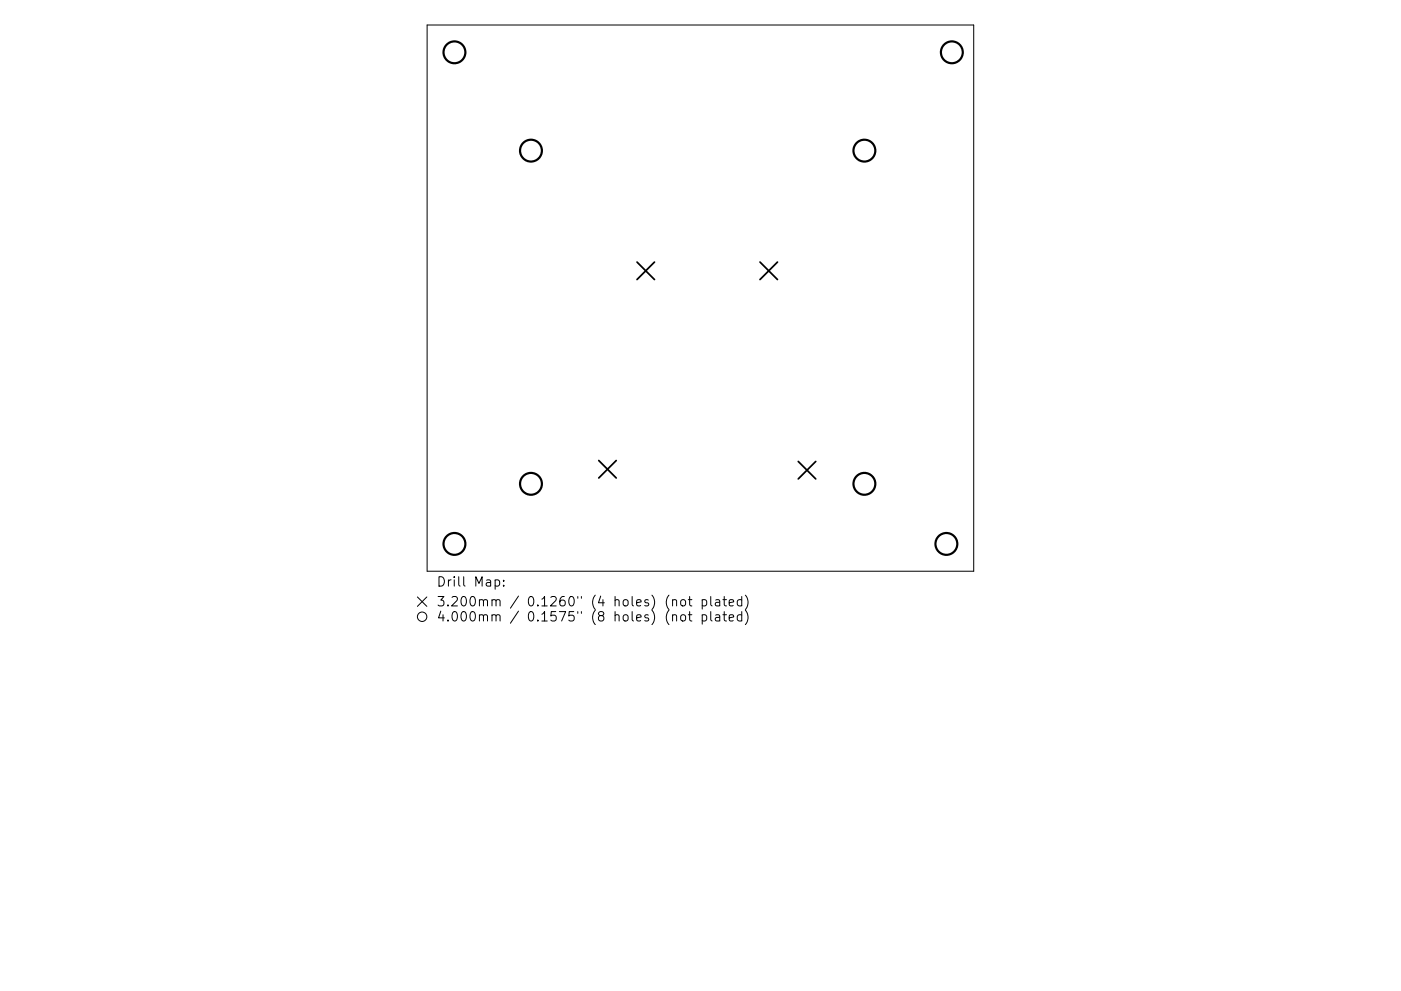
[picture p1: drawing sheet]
<svg xmlns="http://www.w3.org/2000/svg" width="297mm" height="210mm" viewBox="0 0 297 210" stroke-linecap="round" stroke-linejoin="round" font-family="sans-serif">
<defs><g id="words">
<g font-size="2.8">
<text x="92.5" y="125.1">Drill</text>
<text x="100.5" y="125.1">Map:</text>
<text x="92.5" y="129.3">3.200mm</text>
<text x="111.9" y="129.3">0.1260&quot;</text>
<text x="125.7" y="129.3">(4</text>
<text x="130.6" y="129.3">holes)</text>
<text x="141.7" y="129.3">(not</text>
<text x="149.5" y="129.3">plated)</text>
<text x="92.5" y="132.5">4.000mm</text>
<text x="111.9" y="132.5">0.1575&quot;</text>
<text x="125.7" y="132.5">(8</text>
<text x="130.6" y="132.5">holes)</text>
<text x="141.7" y="132.5">(not</text>
<text x="149.5" y="132.5">plated)</text>
</g>
</g></defs>
<g fill="none" stroke="#000" stroke-width=".21">
<path d="M90.6 5.3h115.8v115.9h-115.8zM88.5 126.7l2 2M90.5 126.7l-2 2M98.3 122.4v1.7l.3 .3M104.3 127.4l.3-.2 .5 .1 .1 1.3M104.3 130.6a.5 .5 0 0 1 .9 .1v1.1M105.2 127.5l.3-.3 .4 .1 .1 1.3M105.2 130.7l.3-.3 .4 .1 .1 1.3M109.9 126.5l-1.7 2.5M109.9 129.7l-1.7 2.5M122.5 126.6v.3M122.5 129.8v.3"/>
<path d="M123.3 126.6v.3M123.3 129.8v.3"/>
<circle cx="89.5" cy="130.9" r="1"/>
</g>
<path d="M135.1 55.6l3.7 3.7M138.8 55.6l-3.7 3.7M161.1 55.6l3.7 3.7M164.8 55.6l-3.7 3.7M126.9 97.7l3.8 3.7M130.7 97.7l-3.8 3.7M169.2 97.9l3.8 3.7M173 97.9l-3.8 3.7" fill="none" stroke="#000" stroke-width=".37"/>
<g fill="none" stroke="#000" stroke-width=".46">
<circle cx="96.4" cy="11.1" r="2.32"/>
<circle cx="201.8" cy="11.1" r="2.32"/>
<circle cx="112.6" cy="32" r="2.32"/>
<circle cx="183.3" cy="32" r="2.32"/>
<circle cx="96.4" cy="115.4" r="2.32"/>
<circle cx="112.6" cy="102.7" r="2.32"/>
<circle cx="183.3" cy="102.7" r="2.32"/>
<circle cx="200.7" cy="115.4" r="2.32"/>
</g>
<use href="#words"/>
</svg>
